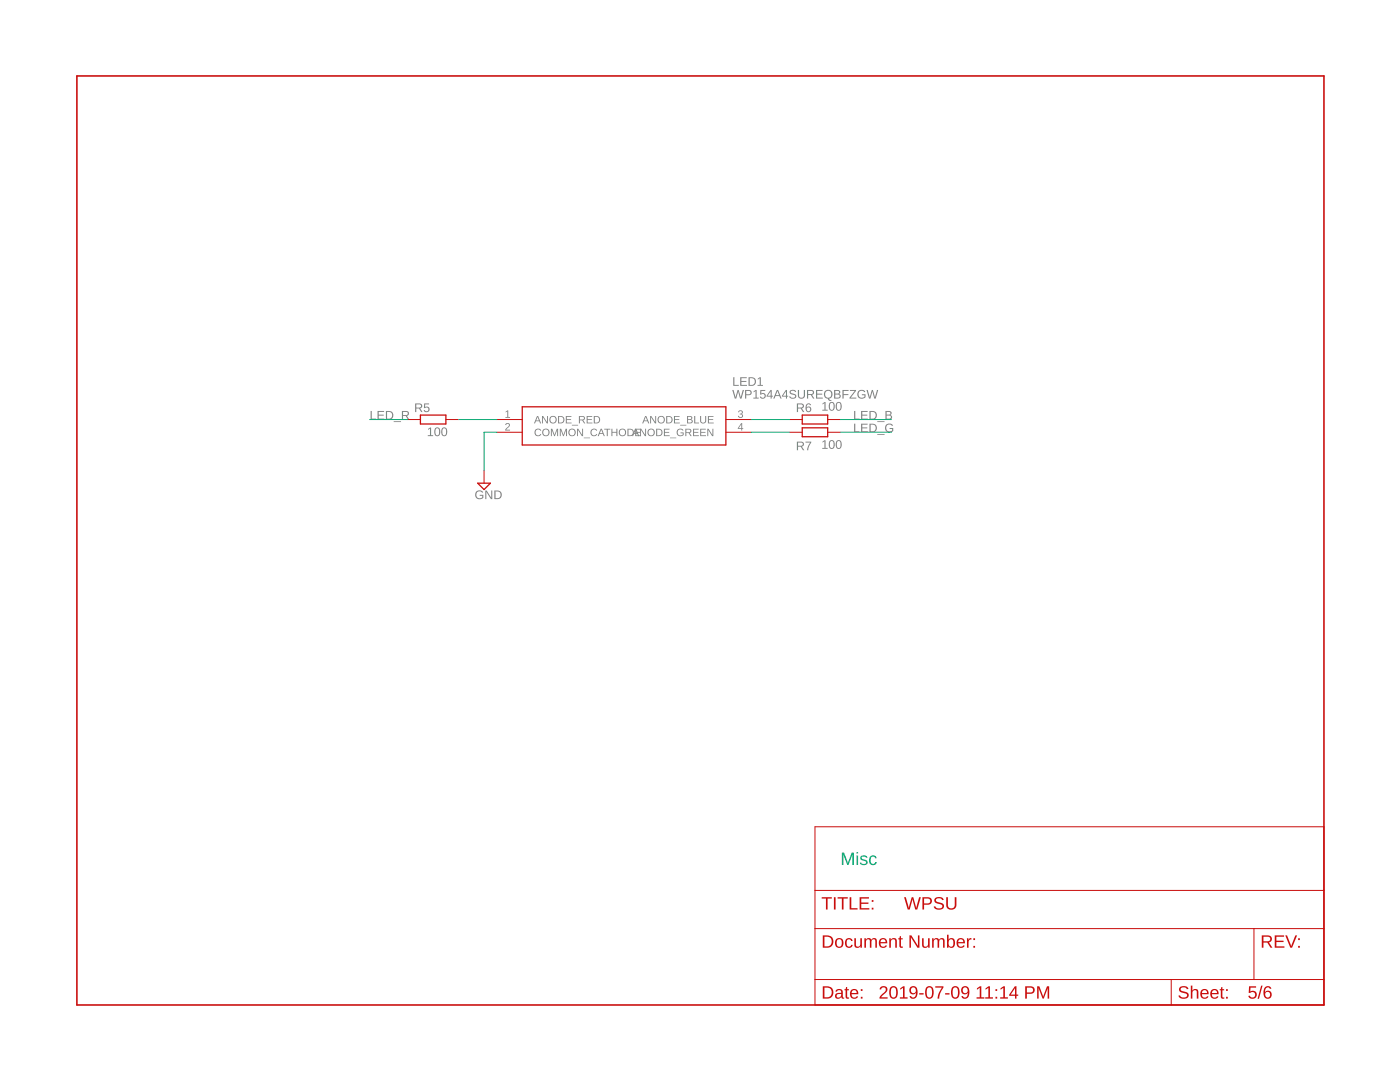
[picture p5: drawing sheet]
<svg xmlns="http://www.w3.org/2000/svg" width="279mm" height="216mm" viewBox="0 0 279 216" stroke-linecap="round" stroke-linejoin="round" font-family="sans-serif">
<g fill="#808080">
<path d="M100.9 82.1l.5-.2v1.3h.4v.2h-.9v-.2h.3v-1.1l-.3 .2z"/>
<path d="M101 84.5a.5 .5 0 0 1 .7 .2 .5 .5 0 0 1-.4 .7l-.3 .3h.8v.2h-1l.1-.3 .5-.4a.3 .3 0 0 0 .1-.5 .3 .3 0 0 0-.5 .1h-.2z"/>
<path d="M147.5 82a.43 .43 0 0 1 .6 0 .43 .43 0 0 1-.2 .6 .39 .39 0 0 1 .4 .5 .39 .39 0 0 1-.5 .3l-.5-.2v-.2h.2a.3 .3 0 0 0 .4 .2 .3 .3 0 0 0 .1-.4l-.4-.1v-.2a.29 .29 0 0 0 .4-.1 .29 .29 0 0 0-.2-.4 .29 .29 0 0 0-.3 .3h-.2z"/>
<path d="M146.1 77.8h.3l.4 1.5 .4-1.5h.2l.4 1.5 .4-1.5h.3l-.5 1.7h-.3l-.4-1.4-.4 1.4h-.3zM148.7 77.8h.7a.53 .53 0 0 1 .6 .5 .53 .53 0 0 1-.6 .6h-.5v.6h-.2zM148.9 78v.7l.7-.1a.35 .35 0 0 0 0-.6zM150.4 78.1l.6-.3v1.5h.4v.2h-1.1v-.2h.5v-1.3l-.4 .3zM151.8 77.8h.9v.2h-.7l-.1 .5a.59 .59 0 0 1 .9 .3 .59 .59 0 0 1-.4 .8 .59 .59 0 0 1-.8-.5h.3a.38 .38 0 0 0 .5 .2 .38 .38 0 0 0 .1-.6 .38 .38 0 0 0-.6 0h-.2zM153.8 77.8h.2v1.2h.2v.1h-.2v.4h-.2v-.4h-.8zM153.8 78.1l-.6 .9h.6zM155 77.8h.3l.7 1.7h-.3l-.2-.5h-.7l-.2 .5h-.3zM155.2 78l-.4 .8h.7zM156.8 77.8h.3v1.2h.2v.1h-.2v.4h-.2v-.4h-.9zM156.9 78.1l-.7 .9h.7zM157.7 77.9a.8 .8 0 0 1 1.2 .3h-.2a.4 .4 0 0 0-.5-.3 .4 .4 0 0 0-.3 .5l.2 .1a.59 .59 0 0 1 .7 .2 .59 .59 0 0 1-.1 .7l-.5 .2a.63 .63 0 0 1-.7-.5h.2a.46 .46 0 0 0 .6 .3 .46 .46 0 0 0 .3-.5l-.4-.2a.49 .49 0 0 1-.6-.2 .49 .49 0 0 1 .1-.6zM159.2 77.8h.3v1.1a.48 .48 0 0 0 .5 .5 .48 .48 0 0 0 .4-.5v-1.1h.3v1.1a.71 .71 0 0 1-.7 .7 .71 .71 0 0 1-.8-.7zM161.1 77.8h.8a.5 .5 0 0 1 .6 .4 .5 .5 0 0 1-.5 .6l.5 .7h-.2l-.5-.7h-.5v.7h-.2zM161.3 78v.6h.5a.32 .32 0 0 0 .4-.3 .32 .32 0 0 0-.4-.3zM162.9 77.8h1.3v.2h-1.1v.6h1v.1h-1v.6h1.1v.2h-1.3zM164.7 78a.89 .89 0 0 1 1.4 .3 .89 .89 0 0 1-.7 1.2l.2 .3h.3v.2l-.5-.1a.55 .55 0 0 0-.6-.5 1 1 0 0 1-.1-1.4zM164.8 78.2a.69 .69 0 0 0 .1 1.1 .69 .69 0 0 0 1.1-.4 .69 .69 0 0 0-.7-.9zM166.5 77.8l.9 .1 .2 .1 .1 .4-.3 .2a.47 .47 0 0 1 .4 .6 .47 .47 0 0 1-.6 .3h-.7zM166.7 78v.5l.7-.1v-.3zM166.7 78.7v.6h.6l.2-.1-.1-.4zM168.1 77.8h1.2v.2h-.9v.6h.9v.2h-.9v.7h-.3zM169.6 77.8h1.2l-1 1.5h1.1v.2h-1.4l1.1-1.5h-1zM171.3 78a.9 .9 0 0 1 1.4 .2l-.2 .1a.68 .68 0 0 0-1-.1 .68 .68 0 0 0 0 1 .68 .68 0 0 0 .9 .1l.1-.4h-.5v-.2h.7v.6a.94 .94 0 0 1-1.3 .1 .94 .94 0 0 1-.1-1.4zM172.9 77.8h.3l.4 1.5 .4-1.5h.2l.4 1.5 .4-1.5h.3l-.5 1.7h-.3l-.4-1.4-.4 1.4h-.3z"/>
<path d="M95.1 98.1a.9 .9 0 0 1 1.3 .2h-.2a.68 .68 0 0 0-.9 0 .68 .68 0 0 0-.1 .9 .68 .68 0 0 0 .9 .1l.1-.4h-.5v-.2h.8v.6a.94 .94 0 0 1-1.4 .1 .94 .94 0 0 1 0-1.3zM96.9 97.9h.2l1 1.4-.1-1.4h.2v1.7h-.2l-1-1.5 .1 1.5h-.2zM98.7 97.9h.5a.86 .86 0 0 1 .9 .8 .86 .86 0 0 1-.8 .9h-.6zM98.9 98.1v1.3a.73 .73 0 0 0 1-.7 .73 .73 0 0 0-1-.6z"/>
<path d="M85.4 85.6l.6-.3v1.5h.5v.2h-1.1v-.2h.4v-1.3l-.4 .3zM86.9 85.4a.64 .64 0 0 1 .8 0 .64 .64 0 0 1 .2 .8 .64 .64 0 0 1-.6 .8 .64 .64 0 0 1-.6-.8zM87.1 85.5a.97 .97 0 0 0 .2 1.4 .86 .86 0 0 0 0-1.4zM88.3 85.4a.64 .64 0 0 1 .8 0 .64 .64 0 0 1 .2 .8 .64 .64 0 0 1-.6 .8 .64 .64 0 0 1-.6-.8zM88.5 85.5a.97 .97 0 0 0 .2 1.4 .86 .86 0 0 0 0-1.4z"/>
<path d="M164.1 80.5l.7-.3v1.6h.4v.1h-1.1v-.1h.4v-1.4l-.4 .3zM165.7 80.3a.64 .64 0 0 1 .7 .1 .64 .64 0 0 1 .2 .7 .64 .64 0 0 1-.6 .9 .64 .64 0 0 1-.6-.9zM165.8 80.4a.97 .97 0 0 0 .2 1.4 .86 .86 0 0 0 0-1.4zM167 80.3a.64 .64 0 0 1 .8 .1 .64 .64 0 0 1 .2 .7 .64 .64 0 0 1-.6 .9 .64 .64 0 0 1-.6-.9zM167.2 80.4a.97 .97 0 0 0 .2 1.4 .86 .86 0 0 0 0-1.4z"/>
<path d="M164.1 88.1l.7-.3v1.6h.4v.2h-1.1v-.2h.4v-1.3l-.4 .2zM165.7 87.9a.64 .64 0 0 1 .7 .1 .64 .64 0 0 1 .2 .7 .64 .64 0 0 1-.6 .9 .64 .64 0 0 1-.6-.9zM165.8 88a.97 .97 0 0 0 .2 1.4 .86 .86 0 0 0 0-1.4zM167 87.9a.64 .64 0 0 1 .8 .1 .64 .64 0 0 1 .2 .7 .64 .64 0 0 1-.6 .9 .64 .64 0 0 1-.6-.9zM167.2 88a.97 .97 0 0 0 .2 1.4 .86 .86 0 0 0 0-1.4z"/>
<path d="M107.2 83h.2l.6 1.5h-.2l-.2-.4h-.7l-.1 .4h-.2zM107.3 83.2l-.3 .7h.6zM108.2 83h.2l.8 1.3v-1.3h.2v1.5h-.3l-.8-1.3v1.3h-.1zM109.6 83.7a.76 .76 0 0 1 1.5 0 .76 .76 0 0 1-1.5 0zM109.7 83.7a.6 .6 0 0 0 1.2 0 .6 .6 0 0 0-1.2 0zM111.4 83h.5a.74 .74 0 0 1 .7 .7 .74 .74 0 0 1-.7 .8h-.5zM111.6 83.2v1.1a.62 .62 0 0 0 .8-.6 .62 .62 0 0 0-.8-.5zM112.9 83h1.1v.2h-.9v.4h.9v.2h-.9v.5h1v.2h-1.2zM114.1 84.8h1.3v.1h-1.3zM115.5 83h.7a.43 .43 0 0 1 .5 .3 .43 .43 0 0 1-.3 .6l.4 .6h-.2l-.4-.6h-.5v.6h-.2zM115.7 83.2v.5h.5a.28 .28 0 0 0 .3-.3 .28 .28 0 0 0-.3-.2zM117.1 83h1.1v.2h-.9v.4h.8v.2h-.8v.5h.9v.2h-1.1zM118.5 83h.5a.74 .74 0 0 1 .8 .7 .74 .74 0 0 1-.7 .8h-.6zM118.7 83.2v1.1a.62 .62 0 0 0 .9-.6 .62 .62 0 0 0-.9-.5z"/>
<path d="M106.9 85.7l.7-.1 .4 .3-.2 .1a.54 .54 0 0 0-.8-.1 .54 .54 0 0 0 .1 .8 .54 .54 0 0 0 .8-.1l.1 .1a.75 .75 0 0 1-1.1 .2 .75 .75 0 0 1 0-1.2zM108.2 86.3a.76 .76 0 0 1 1.5 0 .76 .76 0 0 1-1.5 0zM108.3 86.3a.6 .6 0 0 0 1.2 0 .6 .6 0 0 0-1.2 0zM109.9 85.6h.3l.5 1.2 .4-1.2h.3v1.4h-.2v-1.3l-.5 1.3h-.1l-.5-1.3v1.3h-.2zM111.7 85.6h.3l.4 1.2 .5-1.2h.3v1.4h-.2v-1.3l-.5 1.3h-.1l-.5-1.3v1.3h-.2zM113.4 86.3a.76 .76 0 0 1 1.5 0 .76 .76 0 0 1-1.5 0zM113.5 86.3a.6 .6 0 0 0 1.2 0 .6 .6 0 0 0-1.2 0zM115.2 85.6h.2l.8 1.2v-1.2h.2v1.4h-.3l-.8-1.2v1.2h-.1zM116.5 87.3h1.3v.1h-1.3zM118 85.7l.8-.1 .4 .3-.2 .1a.54 .54 0 0 0-.8-.1 .54 .54 0 0 0 0 .8 .54 .54 0 0 0 .8-.1l.2 .1a.75 .75 0 0 1-1.1 .2 .75 .75 0 0 1-.1-1.2zM119.9 85.6h.2l.6 1.4h-.2l-.2-.4h-.6l-.2 .4h-.2zM120 85.7l-.3 .7h.6zM120.6 85.6h1.2v.1h-.5v1.3h-.2v-1.3h-.5zM122 85.6h.2v.6h.8v-.6h.2v1.4h-.2v-.7h-.8v.7h-.2zM123.4 86.3a.76 .76 0 0 1 1.5 0 .76 .76 0 0 1-1.5 0zM123.6 86.3a.57 .57 0 0 0 1.1 0 .57 .57 0 0 0-1.1 0zM125.2 85.6h.5a.74 .74 0 0 1 .8 .7 .74 .74 0 0 1-.7 .7h-.6zM125.4 85.7v1.2a.62 .62 0 0 0 .9-.6 .62 .62 0 0 0-.9-.6zM126.8 85.6h1.1v.1h-.9v.5h.8v.1h-.8v.6h.9v.1h-1.1z"/>
<path d="M128.8 83h.2l.6 1.5h-.2l-.2-.4h-.7l-.1 .4h-.2zM128.9 83.2l-.3 .7h.5zM129.8 83h.2l.8 1.3v-1.3h.1v1.5h-.2l-.8-1.3v1.3h-.1zM131.2 83.7a.76 .76 0 0 1 1.5 0 .76 .76 0 0 1-1.5 0zM131.3 83.7a.6 .6 0 0 0 1.2 0 .6 .6 0 0 0-1.2 0zM133 83h.4a.74 .74 0 0 1 .8 .7 .74 .74 0 0 1-.7 .8h-.5zM133.2 83.2v1.1a.62 .62 0 0 0 .8-.6 .62 .62 0 0 0-.8-.5zM134.5 83h1.1v.2h-.9v.4h.9v.2h-.9v.5h1v.2h-1.2zM135.7 84.8h1.3v.1h-1.3zM137.1 83l1 .2 .1 .3-.3 .2 .3 .1 .1 .3a.45 .45 0 0 1-.6 .4h-.6zM137.3 83.2v.4l.7-.1-.1-.3zM137.3 83.8v.5l.7-.1-.1-.4zM138.5 83h.2v1.3h.8v.2h-1zM139.7 83h.2v.9a.41 .41 0 0 0 .4 .4 .41 .41 0 0 0 .4-.4v-.9h.2v.9a.61 .61 0 0 1-.6 .6 .61 .61 0 0 1-.6-.6zM141.3 83h1.1v.2h-.9v.4h.8v.2h-.8v.5h.9v.2h-1.1z"/>
<path d="M126.7 85.6h.3l.6 1.4h-.2l-.2-.4h-.7l-.1 .4h-.3zM126.9 85.7l-.3 .7h.5zM127.7 85.6h.3l.8 1.2v-1.2h.1v1.4h-.2l-.8-1.2v1.2h-.2zM129.2 86.3a.76 .76 0 0 1 1.5 0 .76 .76 0 0 1-1.5 0zM129.3 86.3a.6 .6 0 0 0 1.2 0 .6 .6 0 0 0-1.2 0zM131 85.6h.4a.74 .74 0 0 1 .8 .7 .74 .74 0 0 1-.7 .7h-.5zM131.1 85.7v1.2a.62 .62 0 0 0 .9-.6 .62 .62 0 0 0-.9-.6zM132.5 85.6h1.1v.1h-.9v.5h.8v.1h-.8v.6h1v.1h-1.2zM133.7 87.3h1.3v.1h-1.3zM135.2 85.7l.8-.1 .4 .3h-.2a.58 .58 0 0 0-.8 .1 .58 .58 0 0 0 0 .8 .58 .58 0 0 0 .9-.1v-.2h-.5v-.2h.6v.5a.8 .8 0 0 1-1.1 .1 .8 .8 0 0 1-.1-1.2zM136.8 85.6h.7a.43 .43 0 0 1 .5 .3 .43 .43 0 0 1-.4 .5l.4 .6h-.2l-.4-.6h-.4v.6h-.2zM137 85.7v.6h.5a.28 .28 0 0 0 .3-.3 .28 .28 0 0 0-.4-.3zM138.3 85.6h1.1v.1h-.9v.5h.9v.1h-.9v.6h1v.1h-1.2zM139.7 85.6h1.2v.1h-1v.5h.9v.1h-.9v.6h1v.1h-1.2zM141.2 85.6h.2l.8 1.2v-1.2h.2v1.4h-.3l-.8-1.2v1.2h-.1z"/>
<path d="M147.9 84.4h.2v1h.2v.2h-.2v.3h-.2v-.3h-.7zM147.9 84.6l-.5 .8h.5z"/>
<path d="M146.3 75.3h.3v1.5h.8v.2h-1.1zM147.7 75.3h1.3v.2h-1v.5h1v.2h-1v.6h1.1v.2h-1.4zM149.4 75.3h.6a.86 .86 0 0 1 .9 .8 .86 .86 0 0 1-.9 .9h-.6zM149.6 75.5v1.3a.73 .73 0 0 0 1-.7 .73 .73 0 0 0-1-.6zM151.2 75.6l.6-.3v1.5h.5v.2h-1.1v-.2h.4v-1.3l-.4 .3z"/>
<path d="M82.8 80.5h.9a.5 .5 0 0 1 .6 .4 .5 .5 0 0 1-.5 .6l.5 .7h-.2l-.5-.7h-.5v.7h-.3zM83.1 80.7v.6h.5a.32 .32 0 0 0 .4-.3 .32 .32 0 0 0-.4-.3zM84.7 80.5h.9v.2h-.7l-.1 .5a.59 .59 0 0 1 .9 .3 .59 .59 0 0 1-.4 .8 .59 .59 0 0 1-.8-.5h.3a.38 .38 0 0 0 .5 .2 .38 .38 0 0 0 .1-.6 .38 .38 0 0 0-.6 0h-.2z"/>
<path d="M159 80.5h.8a.5 .5 0 0 1 .6 .4 .5 .5 0 0 1-.4 .6l.5 .7h-.3l-.4-.7h-.5v.7h-.3zM159.3 80.7v.6h.5a.32 .32 0 0 0 .4-.3 .32 .32 0 0 0-.4-.3zM161 80.6l.2-.1a.5 .5 0 0 1 .7 .3l-.2 .1-.1-.2a.47 .47 0 0 0-.5 .1 .47 .47 0 0 0-.1 .5 .55 .55 0 0 1 .8 .1 .55 .55 0 0 1-.2 .8 .55 .55 0 0 1-.8-.3v-.8zM161 81.7a.37 .37 0 0 0 .7 0 .37 .37 0 0 0-.7 0z"/>
<path d="M159 88.1h.8a.5 .5 0 0 1 .6 .4 .5 .5 0 0 1-.4 .6l.5 .7h-.3l-.4-.7h-.5v.7h-.3zM159.3 88.3v.6h.5a.32 .32 0 0 0 .4-.3 .32 .32 0 0 0-.4-.3zM160.8 88.1h1.1l-.5 1.1-.1 .6h-.2v-.4l.6-1.1h-.9z"/>
<path d="M74 82h.2v1.5h.9v.2h-1.1zM75.3 82h1.4v.2h-1.1v.5h1v.2h-1v.6h1.1v.2h-1.4zM77 82h.6a.86 .86 0 0 1 .9 .8 .86 .86 0 0 1-.8 .9h-.7zM77.2 82.2v1.3a.73 .73 0 0 0 1.1-.6 .73 .73 0 0 0-1.1-.7zM78.6 84.1h1.4v.1h-1.4zM80.2 82h.8a.5 .5 0 0 1 .6 .4 .5 .5 0 0 1-.4 .6l.5 .7h-.3l-.4-.7h-.6v.7h-.2zM80.4 82.2v.6h.6a.32 .32 0 0 0 .4-.3 .32 .32 0 0 0-.4-.3z"/>
<path d="M170.5 82h.2v1.5h.9v.2h-1.1zM171.9 82h1.3v.2h-1.1v.5h1v.2h-1v.6h1.1v.2h-1.3zM173.5 82h.6a.86 .86 0 0 1 .9 .8 .86 .86 0 0 1-.8 .9h-.7zM173.8 82.2v1.3a.73 .73 0 0 0 1-.6 .73 .73 0 0 0-1-.7zM175.1 84.1h1.4v.1h-1.4zM176.7 82h1l.2 .2v.4l-.3 .2a.47 .47 0 0 1 .4 .6 .47 .47 0 0 1-.6 .3h-.7zM176.9 82.2v.5l.8-.1-.1-.4zM176.9 82.9v.6h.7l.2-.1-.2-.5z"/>
<path d="M170.5 84.5h.2v1.6h.9v.2h-1.1zM171.9 84.5h1.3v.2h-1.1v.6h1v.2h-1v.6h1.1v.2h-1.3zM173.5 84.5h.6a.86 .86 0 0 1 .9 .9 .86 .86 0 0 1-.8 .9h-.7zM173.8 84.7v1.4a.73 .73 0 0 0 1-.7 .73 .73 0 0 0-1-.7zM175.1 86.6h1.4v.2h-1.4zM176.9 84.7a.9 .9 0 0 1 1.3 .2l-.2 .1a.68 .68 0 0 0-.9 0 .68 .68 0 0 0-.1 .9 .68 .68 0 0 0 .9 .1l.1-.4h-.5v-.2h.8v.6a.94 .94 0 0 1-1.4 .1 .94 .94 0 0 1 0-1.4z"/>
</g>
<path d="M83.9 82.8h5.1v1.8h-5.1zM95.3 96.4h2.6l-1.3 1.3zM104.2 81.2h40.7v7.6h-40.7zM160.1 82.8h5.1v1.8h-5.1zM160.1 85.4h5.1v1.7h-5.1z" fill="none" stroke="#c90d0c" stroke-width=".25"/>
<g fill="none" stroke="#c90d0c" stroke-width=".2">
<path d="M81.4 83.7h2.5M89 83.7h2.5M96.6 93.9v2.5M99.1 83.7h5.1M99.1 86.3h5.1M144.9 83.7h5M144.9 86.3h5M157.6 83.7h2.5M157.6 86.3h2.5M165.2 83.7h2.5M165.2 86.3h2.5M162.6 165h101.6v35.5h-101.6z"/>
<path d="M162.6 177.7h101.6M162.6 185.3h101.6M162.6 195.5h101.6M233.7 195.5v5M250.3 185.3v10.2"/>
</g>
<path d="M15.3 15.2h248.9v185.3h-248.9z" fill="none" stroke="#c90d0c" stroke-width=".32"/>
<g fill="#c90d0c">
<path d="M164.2 196.8h.8a1.23 1.23 0 0 1 1.3 1.2 1.23 1.23 0 0 1-1.2 1.3h-.9zM164.5 197.1v1.9h.6a.96 .96 0 0 0 .9-1 .96 .96 0 0 0-1-.9zM167 197.5a.75 .75 0 0 1 .7-.2 .75 .75 0 0 1 .5 .7v.9l.3 .2v.2h-.4l-.2-.4a.64 .64 0 0 1-.8 .4 .64 .64 0 0 1-.4-.7 .64 .64 0 0 1 .8-.5h.4a.43 .43 0 0 0-.3-.5 .43 .43 0 0 0-.5 .3l-.4-.1zM167.1 198.4a.39 .39 0 0 0 0 .6 .39 .39 0 0 0 .6-.1l.2-.6zM168.9 197h.2v.4h.3v.2h-.3v1.2l.1 .2h.2v.2h-.5l-.1-.1v-1.5h-.3v-.2h.3zM169.8 197.6a.86 .86 0 0 1 1.1-.2 .86 .86 0 0 1 .4 1h-1.3a.55 .55 0 0 0 .3 .6 .55 .55 0 0 0 .7-.2l.3 .1a.9 .9 0 0 1-1.2 .3 .9 .9 0 0 1-.4-1.2zM170.1 197.7l-.1 .4h1l-.3-.5zM171.8 197.4h.3v.3h-.3zM171.8 198.9h.3v.4h-.3z"/>
<path d="M235.4 197.1a1.12 1.12 0 0 1 1.8 .2l-.3 .1a.64 .64 0 0 0-.7-.4 .64 .64 0 0 0-.6 .5l.7 .3a.76 .76 0 0 1 .9 .8 .76 .76 0 0 1-1 .7 .9 .9 0 0 1-1-.6l.3-.1a.79 .79 0 0 0 .7 .4 .79 .79 0 0 0 .7-.4 1.76 1.76 0 0 0-1.3-.7l-.3-.3zM237.6 196.7h.4l-.1 1a.64 .64 0 0 1 .8-.3 .64 .64 0 0 1 .5 .6v1.3h-.4v-1.2a.45 .45 0 0 0-.5-.5 .45 .45 0 0 0-.3 .5v1.2h-.4zM239.8 197.6a.86 .86 0 0 1 1-.2 .86 .86 0 0 1 .4 1h-1.3a.55 .55 0 0 0 .3 .6 .55 .55 0 0 0 .7-.2l.3 .1a.9 .9 0 0 1-1.2 .3 .9 .9 0 0 1-.4-1.2zM240 197.7l-.1 .4h1l-.3-.5zM241.8 197.6a.86 .86 0 0 1 1-.2 .86 .86 0 0 1 .4 1h-1.3a.55 .55 0 0 0 .3 .6 .55 .55 0 0 0 .7-.2l.3 .1a.9 .9 0 0 1-1.2 .3 .9 .9 0 0 1-.4-1.2zM242 197.7l-.1 .4h1l-.3-.5zM243.7 197h.3v.4h.3v.2h-.3v1.2l.1 .2h.2v.2h-.5l-.1-.1-.1-1.5h-.2v-.2h.3zM244.7 197.4h.3v.3h-.3zM244.7 198.9h.3v.4h-.3z"/>
<path d="M251.8 186.6h1.2a.71 .71 0 0 1 .8 .6 .71 .71 0 0 1-.6 .8l.7 1.1h-.3l-.7-1h-.8v1h-.3zM252.1 186.9v.9h.9a.46 .46 0 0 0 .5-.4 .46 .46 0 0 0-.6-.5zM254.4 186.6h1.9v.3h-1.6v.8h1.5v.3h-1.5v.8h1.6v.3h-1.9zM256.5 186.6h.4l.8 2.2 .8-2.2h.4l-1 2.5h-.4zM259.1 187.2h.3v.4h-.3zM259.1 188.7h.3v.4h-.3z"/>
<path d="M164 179h2v.3h-.8v2.2h-.4v-2.2h-.8zM166.4 179h.4v2.5h-.4zM167.2 179h2v.3h-.9v2.2h-.3v-2.2h-.8zM169.6 179h.3v2.2h1.2v.3h-1.5zM171.6 179h1.8v.3h-1.5v.8h1.4v.3h-1.4v.8h1.6v.3h-1.9zM174 179.6h.3v.4h-.3zM174 181.1h.3v.4h-.3z"/>
<path d="M164.2 186.6h.8a1.23 1.23 0 0 1 1.3 1.2 1.23 1.23 0 0 1-1.2 1.3h-.9zM164.5 186.9v1.9h.6a.96 .96 0 0 0 .9-1 .96 .96 0 0 0-1-.9zM166.9 187.4a.9 .9 0 0 1 1.1-.1 .9 .9 0 0 1 .3 1.2 .85 .85 0 0 1-1 .6 .85 .85 0 0 1-.7-.9zM167.2 187.5a.87 .87 0 0 0 .3 1.4 .8 .8 0 0 0 .5-.7 .8 .8 0 0 0-.5-.8zM168.8 187.4a.77 .77 0 0 1 1.4 .3l-.4 .1a.48 .48 0 0 0-.6-.3 .48 .48 0 0 0-.2 .7 .49 .49 0 0 0 .2 .6 .49 .49 0 0 0 .7-.3h.3a.79 .79 0 0 1-1 .6 .79 .79 0 0 1-.6-.9zM170.5 187.2h.3v1.2a.46 .46 0 0 0 .5 .5 .46 .46 0 0 0 .4-.6v-1.1h.3v1.9h-.3v-.3a.64 .64 0 0 1-.7 .3 .64 .64 0 0 1-.5-.6zM172.5 187.2h.3v.3a.58 .58 0 0 1 .5-.3 .58 .58 0 0 1 .6 .3 .58 .58 0 0 1 .7-.3 .58 .58 0 0 1 .4 .6v1.3h-.3v-1.4a.42 .42 0 0 0-.6-.2 .42 .42 0 0 0-.2 .5v1.1h-.3v-1.4a.42 .42 0 0 0-.6-.2 .42 .42 0 0 0-.2 .5v1.1h-.3zM175.6 187.4a.86 .86 0 0 1 1-.1 .86 .86 0 0 1 .5 .9h-1.4a.55 .55 0 0 0 .4 .7 .55 .55 0 0 0 .6-.3l.3 .1a.9 .9 0 0 1-1.2 .3 .9 .9 0 0 1-.4-1.1zM175.9 187.6l-.2 .4h1l-.3-.6zM177.5 187.2h.3v.3a.64 .64 0 0 1 .7-.3 .64 .64 0 0 1 .5 .6v1.3h-.3v-1.2a.46 .46 0 0 0-.5-.5 .46 .46 0 0 0-.4 .6v1.1h-.3zM179.6 186.8h.2v.4h.4v.2h-.4v1.2l.1 .3h.3v.2h-.5l-.2-.2v-1.5h-.2v-.2h.2zM181.5 186.6h.4l1.3 2.2v-2.2h.3v2.5h-.4l-1.3-2.1v2.1h-.3zM184 187.2h.3v1.2a.46 .46 0 0 0 .5 .5 .46 .46 0 0 0 .4-.6v-1.1h.3v1.9h-.3v-.3a.64 .64 0 0 1-.7 .3 .64 .64 0 0 1-.5-.6zM186 187.2h.3v.3a.58 .58 0 0 1 .6-.3 .58 .58 0 0 1 .5 .3 .58 .58 0 0 1 .7-.3 .58 .58 0 0 1 .4 .6v1.3h-.3v-1.4a.42 .42 0 0 0-.6-.2 .42 .42 0 0 0-.2 .5v1.1h-.3v-1.4a.42 .42 0 0 0-.5-.2 .42 .42 0 0 0-.3 .5v1.1h-.3zM189 186.5h.3v1a.72 .72 0 0 1 .9-.2 .72 .72 0 0 1 .4 .9 .77 .77 0 0 1-.9 .9l-.4-.3v.3h-.3zM189.5 187.5a.85 .85 0 0 0 .3 1.4 .84 .84 0 0 0 0-1.5zM191.1 187.4a.86 .86 0 0 1 1.1-.1 .86 .86 0 0 1 .4 .9h-1.4a.55 .55 0 0 0 .4 .7 .55 .55 0 0 0 .6-.3l.3 .1a.9 .9 0 0 1-1.2 .3 .9 .9 0 0 1-.4-1.1zM191.4 187.6l-.2 .4h1.1l-.4-.6zM193 187.2h.3v.4l.2-.3 .4-.1v.3h-.4l-.2 .3v1.3h-.3zM194.3 187.2h.3v.4h-.3zM194.3 188.7h.3v.4h-.3z"/>
<path d="M175.8 196.9a.8 .8 0 0 1 1.2 .2 .8 .8 0 0 1-.4 1.2l-.7 .7h1.2v.3h-1.6a2.79 2.79 0 0 1 1.1-1.5 .48 .48 0 0 0-.1-.8 .48 .48 0 0 0-.6 .4h-.4zM177.8 196.9a.92 .92 0 0 1 1.1 .1 .92 .92 0 0 1 .3 1 .9 .9 0 0 1-.4 1.1 .9 .9 0 0 1-1.1-.1l-.2-.6v-.8zM178 197.1a1.67 1.67 0 0 0 .2 1.9h.1a1.13 1.13 0 0 0 .5-1.5l-.3-.5zM179.7 197.2l.5-.4h.3v2.2h.6v.3h-1.5v-.3h.6v-1.9l-.5 .4zM181.7 197a.9 .9 0 0 1 1.1-.1 .9 .9 0 0 1 .3 1.1 .95 .95 0 0 1-.3 1.1 .95 .95 0 0 1-1.1 0l-.2-.3 .3-.1a.52 .52 0 0 0 .7 .3 .52 .52 0 0 0 .3-.6v-.3a.79 .79 0 0 1-1.2 .1 .79 .79 0 0 1 .1-1.2zM181.7 197.6a.55 .55 0 0 0 1.1 0 .55 .55 0 0 0-1.1 0zM183.5 198.2h.8v.3h-.8zM185 196.9a.92 .92 0 0 1 1.1 .1 .92 .92 0 0 1 .2 1 .9 .9 0 0 1-.3 1.1 .9 .9 0 0 1-1.2-.1l-.2-.6v-.8zM185.2 197.1a1.67 1.67 0 0 0 .1 1.9h.2a1.13 1.13 0 0 0 .5-1.5l-.3-.5zM186.7 196.8h1.6v.3l-.7 1.3-.2 .9h-.3a3.9 3.9 0 0 1 .9-2.2h-1.3zM188.6 198.2h.9v.3h-.9zM190.2 196.9a.92 .92 0 0 1 1 .1 .92 .92 0 0 1 .3 1 .9 .9 0 0 1-.3 1.1 .9 .9 0 0 1-1.2-.1l-.2-.6v-.8zM190.3 197.1a1.67 1.67 0 0 0 .2 1.9h.1a1.13 1.13 0 0 0 .5-1.5l-.3-.5zM192 197a.9 .9 0 0 1 1.1-.1 .9 .9 0 0 1 .4 1.1 .95 .95 0 0 1-.3 1.1 .95 .95 0 0 1-1.2 0l-.1-.3 .3-.1a.52 .52 0 0 0 .6 .3 .52 .52 0 0 0 .3-.6l.1-.3a.79 .79 0 0 1-1.2 .1 .79 .79 0 0 1 0-1.2zM192 197.6a.55 .55 0 0 0 1.1 0 .55 .55 0 0 0-1.1 0zM195 197.2l.6-.4h.2v2.2h.6v.3h-1.5v-.3h.6v-1.9l-.5 .4zM196.7 197.2l.6-.4h.3v2.2h.6v.3h-1.6v-.3h.7v-1.9l-.6 .4zM198.7 197.4h.3v.3h-.3zM198.7 198.9h.3v.4h-.3zM199.7 197.2l.6-.4h.2v2.2h.6v.3h-1.5v-.3h.6v-1.9l-.5 .4zM202.5 196.8h.4v1.7h.3v.2h-.3v.6h-.3v-.6h-1.2v-.2zM202.6 197.2l-.9 1.3h.9zM204.6 196.8a2.15 2.15 0 0 1 1.7 .2 .76 .76 0 0 1 .1 .9 .76 .76 0 0 1-.7 .4h-.8v1h-.3zM204.9 197.1v.9h1a.5 .5 0 0 0 0-.9zM207 196.8h.4l.8 2.1 .8-2.1h.4v2.5h-.3v-2.2l-.8 2.2h-.2l-.8-2.2v2.2h-.3z"/>
<path d="M249.3 196.8h1.4v.3h-1.1l-.1 .8a.84 .84 0 0 1 1.2 .1 .84 .84 0 0 1-.2 1.2 .84 .84 0 0 1-1.1-.1l-.3-.4h.3a.56 .56 0 0 0 .9 .2 .56 .56 0 0 0 .1-.8 .56 .56 0 0 0-.9 0h-.3zM251.7 196.7h.3l-.7 2.6h-.3zM252.6 196.9l.4-.1a.66 .66 0 0 1 .7 .5h-.3a.52 .52 0 0 0-.6-.2 .52 .52 0 0 0-.3 .6v.3a.8 .8 0 0 1 1.1 0 .8 .8 0 0 1-.1 1.2 .8 .8 0 0 1-1.1-.2 1.87 1.87 0 0 1 .2-2.1zM252.4 198.4a.55 .55 0 0 0 1.1 0 .55 .55 0 0 0-1.1 0z"/>
<path d="M180.4 179h.4l.6 2.2 .5-2.2h.4l.5 2.2 .6-2.2h.4l-.7 2.5h-.4l-.6-2.1-.5 2.1h-.4zM184.1 179a2.15 2.15 0 0 1 1.7 .2 .76 .76 0 0 1 .1 .9 .76 .76 0 0 1-.8 .4h-.7v1h-.3zM184.4 179.3v1l1-.1a.5 .5 0 0 0 0-.9zM186.6 179.3a1.12 1.12 0 0 1 1.7 .3h-.3a.64 .64 0 0 0-.6-.4 .64 .64 0 0 0-.6 .5l.7 .4a.76 .76 0 0 1 .9 .8 .76 .76 0 0 1-1 .6 .9 .9 0 0 1-1.1-.6l.4-.1a.79 .79 0 0 0 .7 .5 .79 .79 0 0 0 .7-.5 1.76 1.76 0 0 0-1.4-.6l-.2-.4zM188.8 179h.4v1.6a.68 .68 0 0 0 .7 .7 .68 .68 0 0 0 .6-.8v-1.5h.4v1.6a1.02 1.02 0 0 1-1 .9 1.02 1.02 0 0 1-1.1-.9z"/>
</g>
<path d="M168 170.1h.4l.8 2.1 .8-2.1h.4v2.5h-.3v-2.2l-.8 2.2h-.2l-.8-2.2v2.2h-.3zM170.9 170h.4v.3h-.4zM170.9 170.7h.4v1.9h-.4zM171.9 170.8a.86 .86 0 0 1 1.2 .3l-.3 .1a.4 .4 0 0 0-.4-.3 .4 .4 0 0 0-.3 .5h.2a.68 .68 0 0 1 .7 .3 .68 .68 0 0 1 .1 .7 .92 .92 0 0 1-1.5-.2l.3-.1a.46 .46 0 0 0 .5 .4 .46 .46 0 0 0 .4-.6h-.1a.83 .83 0 0 1-1-.8zM173.6 170.9a.77 .77 0 0 1 1.4 .3l-.4 .1a.48 .48 0 0 0-.6-.3 .48 .48 0 0 0-.2 .6 .49 .49 0 0 0 .2 .7 .49 .49 0 0 0 .7-.3h.3a.79 .79 0 0 1-1 .6 .79 .79 0 0 1-.6-.9z" fill="#0dab76"/>
<path d="M73.7 83.7h7.7M91.5 83.7h7.6M99.1 86.3h-2.5v7.6M149.9 86.3h7.7M149.9 83.7h7.7M167.7 86.3h10.2M167.7 83.7h10.2" fill="none" stroke="#0dab76" stroke-width=".2"/>
</svg>
